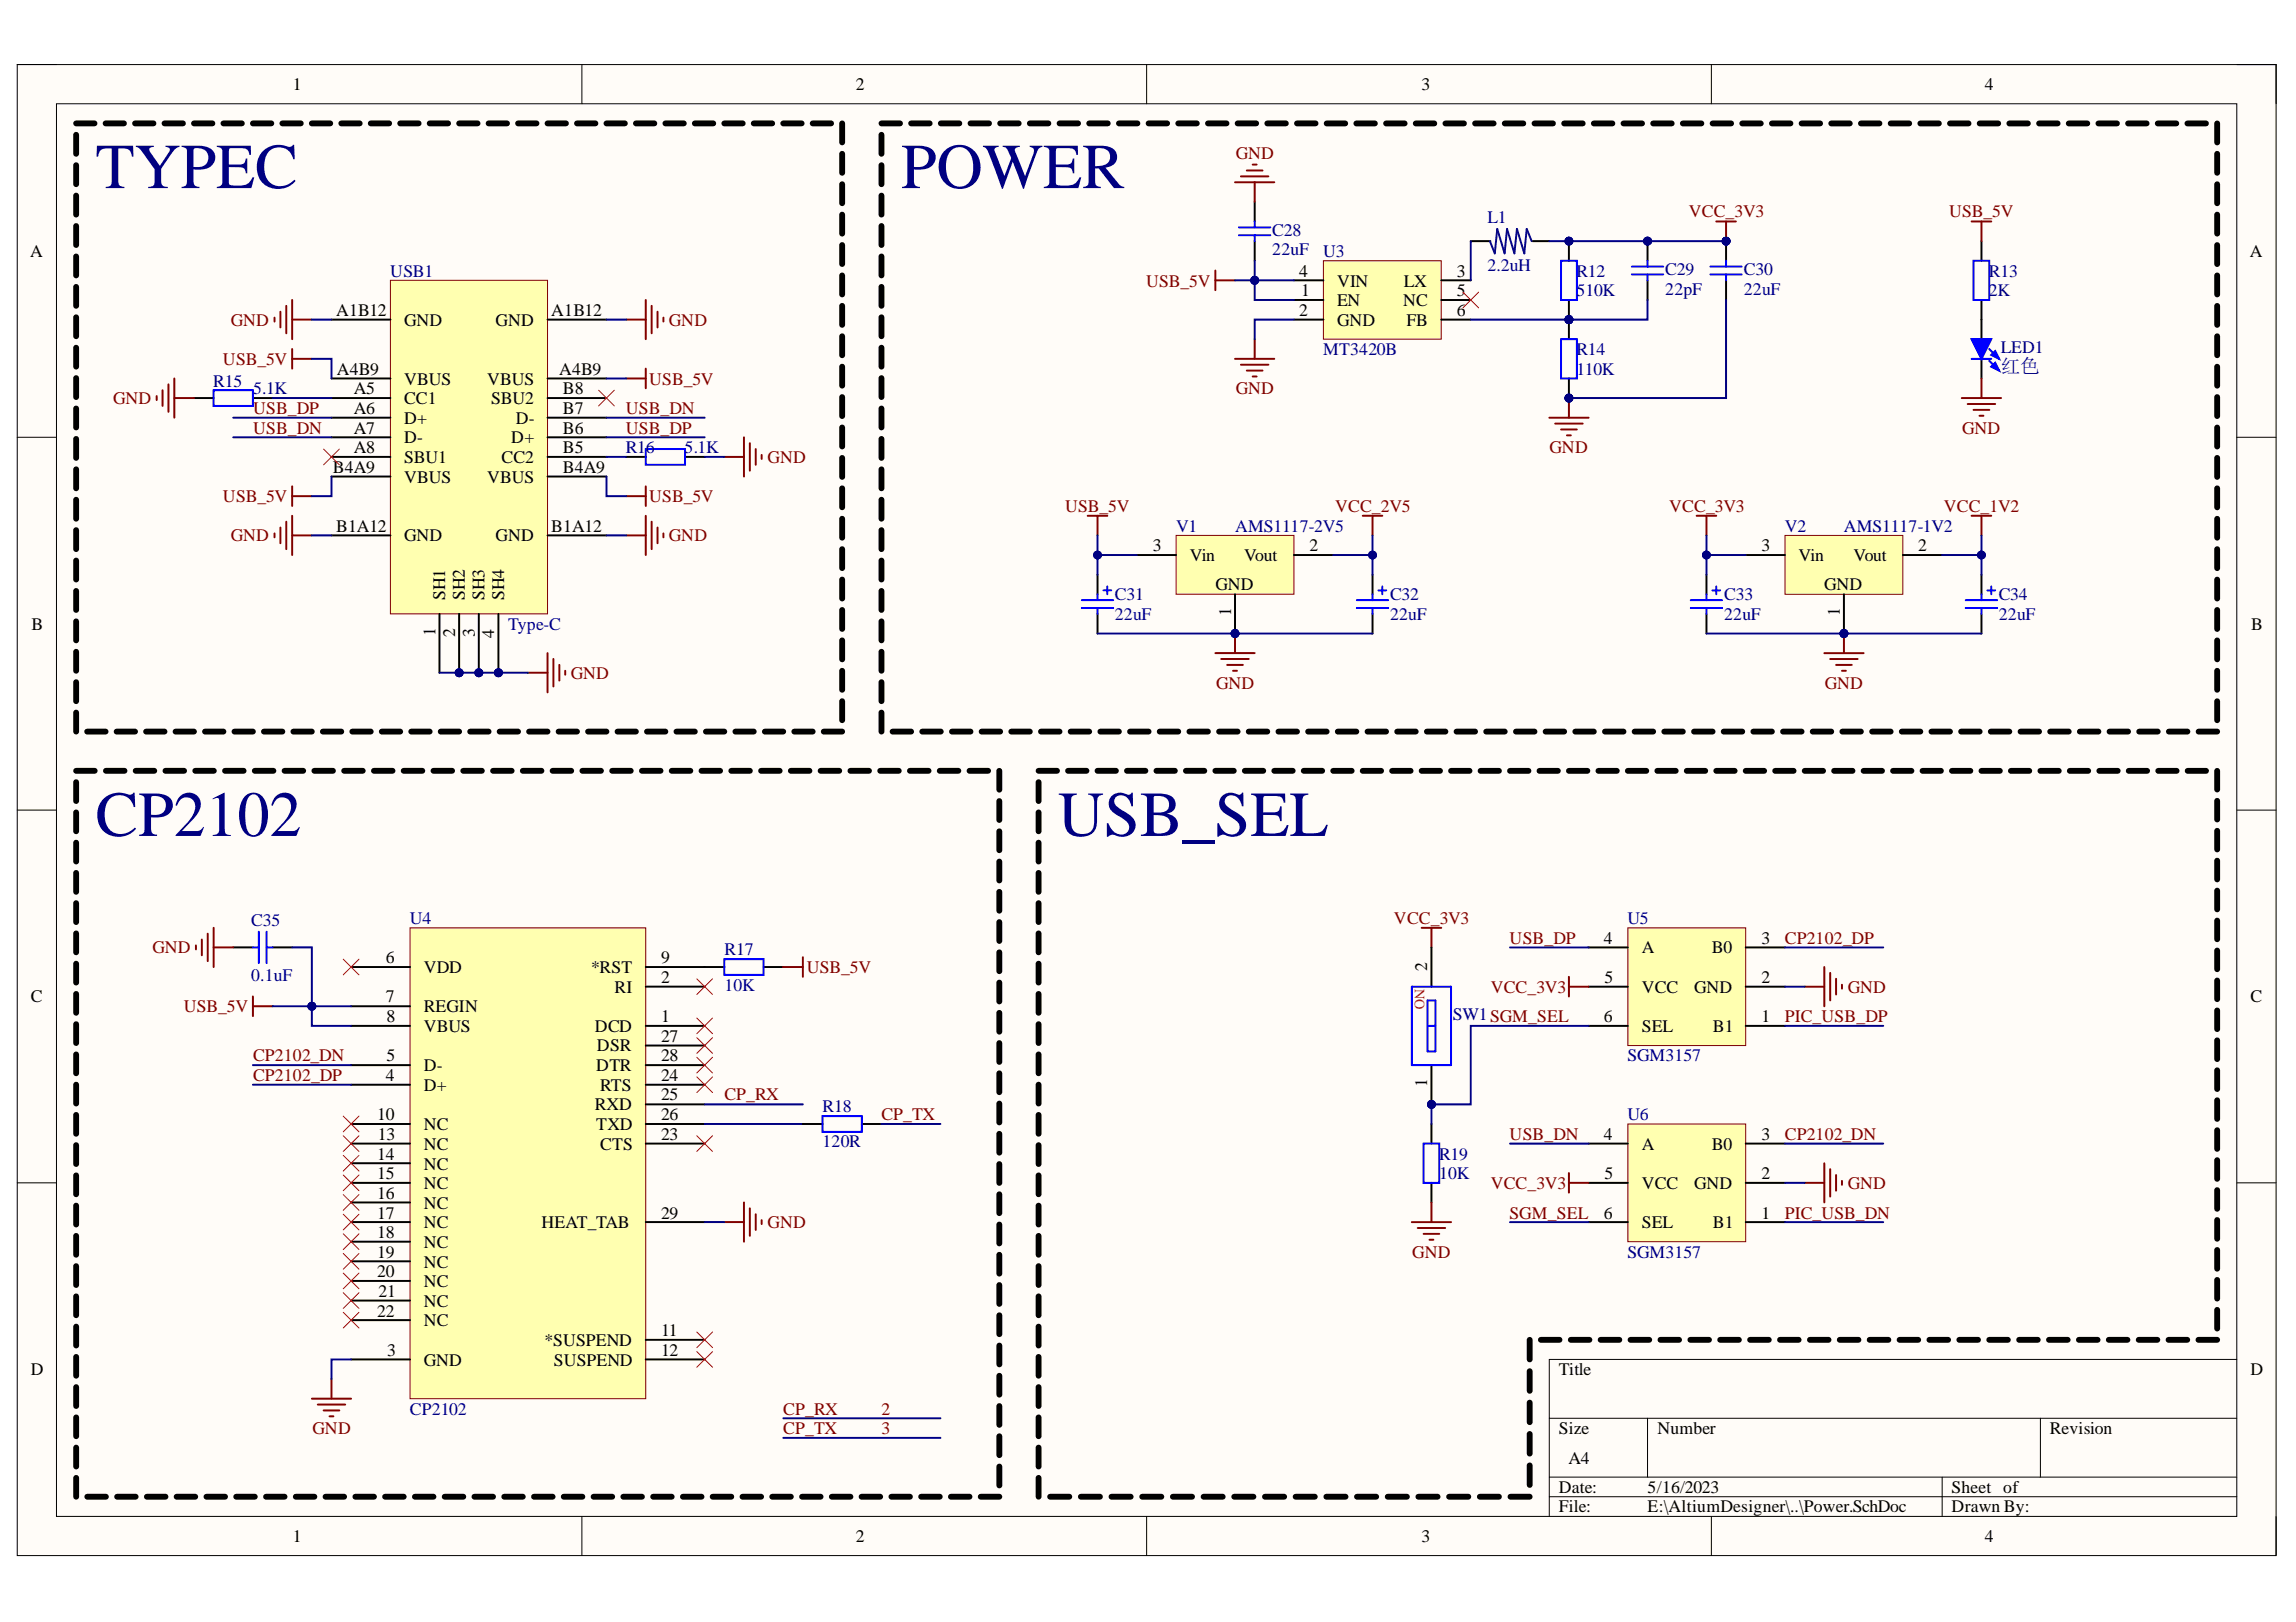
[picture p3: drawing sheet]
<svg xmlns="http://www.w3.org/2000/svg" width="297mm" height="210mm" viewBox="0 0 297 210" stroke-linecap="round" stroke-linejoin="round" font-family="sans-serif">
<defs><g id="words">
<g font-size="8.3" fill="#000080">
<text x="12.3" y="24.3">TYPEC</text>
<text x="116.6" y="24.3">POWER</text>
<text x="12.3" y="108.2">CP2102</text>
<text x="136.9" y="108.2">USB_SEL</text>
</g>
<text font-size="2.5" fill="#000080" x="258.8" y="48.3">红色</text>
<g font-size="2.3">
<text x="37.9" y="11.7">1</text>
<text x="110.7" y="11.7">2</text>
<text x="183.9" y="11.7">3</text>
<text x="256.8" y="11.7">4</text>
<text x="3.9" y="33.3">A</text>
<text x="168.1" y="35.8">4</text>
<text x="188.5" y="35.8">3</text>
<text x="291.1" y="33.3">A</text>
<text x="43.5" y="40.9">A1B12</text>
<text x="71.3" y="40.9">A1B12</text>
<text x="168.1" y="40.9">2</text>
<text x="168.3" y="38.4">1</text>
<text x="173" y="37.1">VIN</text>
<text x="173" y="39.6">EN</text>
<text x="181.5" y="39.6">NC</text>
<text x="181.6" y="37.1">LX</text>
<text x="188.5" y="38.4">5</text>
<text x="188.5" y="40.9">6</text>
<text x="52.3" y="42.2">GND</text>
<text x="64.1" y="42.2">GND</text>
<text x="173" y="42.2">GND</text>
<text x="181.9" y="42.2">FB</text>
<text x="43.6" y="48.5">A4B9</text>
<text x="45.8" y="51">A5</text>
<text x="45.8" y="53.6">A6</text>
<text x="52.3" y="49.8">VBUS</text>
<text x="52.3" y="52.3">CC1</text>
<text x="63" y="49.8">VBUS</text>
<text x="63.5" y="52.3">SBU2</text>
<text x="72.3" y="48.5">A4B9</text>
<text x="72.8" y="53.6">B7</text>
<text x="72.8" y="51">B8</text>
<text x="45.8" y="56.1">A7</text>
<text x="45.8" y="58.7">A8</text>
<text x="52.3" y="54.8">D+</text>
<text x="52.3" y="57.4">D-</text>
<text x="52.3" y="59.9">SBU1</text>
<text x="64.9" y="59.9">CC2</text>
<text x="66.1" y="57.4">D+</text>
<text x="66.7" y="54.8">D-</text>
<text x="72.8" y="58.7">B5</text>
<text x="72.8" y="56.1">B6</text>
<text x="43.1" y="61.2">B4A9</text>
<text x="52.3" y="62.5">VBUS</text>
<text x="63" y="62.5">VBUS</text>
<text x="72.8" y="61.2">B4A9</text>
<text x="43.5" y="68.8">B1A12</text>
<text x="52.3" y="70.1">GND</text>
<text x="64.1" y="70.1">GND</text>
<text x="71.3" y="68.8">B1A12</text>
<text x="149.1" y="71.3">3</text>
<text x="169.4" y="71.3">2</text>
<text x="227.9" y="71.3">3</text>
<text x="248.2" y="71.3">2</text>
<text x="57.6" y="77.7" transform="rotate(-90 57.6 77.7)">SH1</text>
<text x="60.1" y="77.7" transform="rotate(-90 60.1 77.7)">SH2</text>
<text x="62.7" y="77.7" transform="rotate(-90 62.7 77.7)">SH3</text>
<text x="65.2" y="77.7" transform="rotate(-90 65.2 77.7)">SH4</text>
<text x="153.9" y="72.6">Vin</text>
<text x="157.2" y="76.4">GND</text>
<text x="161" y="72.6">Vout</text>
<text x="232.7" y="72.6">Vin</text>
<text x="236" y="76.4">GND</text>
<text x="239.8" y="72.6">Vout</text>
<text x="4.1" y="81.5">B</text>
<text x="56.3" y="82.3" transform="rotate(-90 56.3 82.3)">1</text>
<text x="58.9" y="82.5" transform="rotate(-90 58.9 82.5)">2</text>
<text x="61.4" y="82.4" transform="rotate(-90 61.4 82.4)">3</text>
<text x="63.9" y="82.6" transform="rotate(-90 63.9 82.6)">4</text>
<text x="159.3" y="79.8" transform="rotate(-90 159.3 79.8)">1</text>
<text x="238" y="79.8" transform="rotate(-90 238 79.8)">1</text>
<text x="291.2" y="81.5">B</text>
<text x="49.9" y="124.7">6</text>
<text x="54.8" y="125.9">VDD</text>
<text x="76.5" y="125.9">*RST</text>
<text x="85.5" y="124.7">9</text>
<text x="184.7" y="125.7" transform="rotate(-90 184.7 125.7)">2</text>
<text x="207.5" y="122.1">4</text>
<text x="212.4" y="123.4">A</text>
<text x="221.4" y="123.4">B0</text>
<text x="227.9" y="122.1">3</text>
<text x="4" y="129.7">C</text>
<text x="49.9" y="129.7">7</text>
<text x="54.8" y="131">REGIN</text>
<text x="79.5" y="128.5">RI</text>
<text x="85.5" y="127.2">2</text>
<text x="207.6" y="127.2">5</text>
<text x="212.4" y="128.5">VCC</text>
<text x="219.2" y="128.5">GND</text>
<text x="227.9" y="127.2">2</text>
<text x="291.1" y="129.7">C</text>
<text x="50" y="132.3">8</text>
<text x="50" y="137.3">5</text>
<text x="54.8" y="133.5">VBUS</text>
<text x="77" y="133.5">DCD</text>
<text x="77.2" y="136.1">DSR</text>
<text x="85.5" y="132.3">1</text>
<text x="85.5" y="134.8">27</text>
<text x="85.5" y="137.3">28</text>
<text x="207.5" y="132.3">6</text>
<text x="212.4" y="133.5">SEL</text>
<text x="221.6" y="133.5">B1</text>
<text x="227.9" y="132.3">1</text>
<text x="49.9" y="139.9">4</text>
<text x="54.8" y="138.6">D-</text>
<text x="54.8" y="141.1">D+</text>
<text x="77" y="143.7">RXD</text>
<text x="77.1" y="138.6">DTR</text>
<text x="77.6" y="141.1">RTS</text>
<text x="85.5" y="139.9">24</text>
<text x="85.5" y="142.4">25</text>
<text x="184.7" y="140.7" transform="rotate(-90 184.7 140.7)">1</text>
<text x="48.8" y="144.9">10</text>
<text x="48.9" y="147.5">13</text>
<text x="54.8" y="146.2">NC</text>
<text x="54.8" y="148.8">NC</text>
<text x="77.1" y="146.2">TXD</text>
<text x="77.6" y="148.8">CTS</text>
<text x="85.5" y="144.9">26</text>
<text x="85.5" y="147.5">23</text>
<text x="207.5" y="147.5">4</text>
<text x="212.4" y="148.8">A</text>
<text x="221.4" y="148.8">B0</text>
<text x="227.9" y="147.5">3</text>
<text x="48.8" y="150.1">14</text>
<text x="48.8" y="152.6">15</text>
<text x="48.8" y="155.2">16</text>
<text x="54.8" y="151.4">NC</text>
<text x="54.8" y="153.9">NC</text>
<text x="207.6" y="152.6">5</text>
<text x="212.4" y="153.9">VCC</text>
<text x="219.2" y="153.9">GND</text>
<text x="227.9" y="152.6">2</text>
<text x="48.8" y="157.7">17</text>
<text x="48.8" y="160.2">18</text>
<text x="54.8" y="156.4">NC</text>
<text x="54.8" y="159">NC</text>
<text x="54.8" y="161.5">NC</text>
<text x="70" y="159">HEAT_TAB</text>
<text x="85.5" y="157.7">29</text>
<text x="207.5" y="157.7">6</text>
<text x="212.4" y="159">SEL</text>
<text x="221.6" y="159">B1</text>
<text x="227.9" y="157.7">1</text>
<text x="48.8" y="162.8">19</text>
<text x="48.8" y="165.3">20</text>
<text x="49" y="167.8">21</text>
<text x="54.8" y="164">NC</text>
<text x="54.8" y="166.6">NC</text>
<text x="48.8" y="170.4">22</text>
<text x="54.8" y="169.1">NC</text>
<text x="54.8" y="171.6">NC</text>
<text x="85.5" y="172.9">11</text>
<text x="4" y="178">D</text>
<text x="50.1" y="175.4">3</text>
<text x="54.8" y="176.7">GND</text>
<text x="70.5" y="174.2">*SUSPEND</text>
<text x="71.6" y="176.7">SUSPEND</text>
<text x="85.5" y="175.4">12</text>
<text x="201.7" y="178">Title</text>
<text x="291.1" y="178">D</text>
<text x="201.7" y="185.6">Size</text>
<text x="214.4" y="185.6">Number</text>
<text x="265.2" y="185.6">Revision</text>
<text x="202.9" y="189.4">A4</text>
<text x="201.7" y="193.2">Date:</text>
<text x="201.7" y="195.7">File:</text>
<text x="213.2" y="193.2">5/16/2023</text>
<text x="213.2" y="195.7">E:\AltiumDesigner\..\Power.SchDoc</text>
<text x="252.5" y="193.2">Sheet of</text>
<text x="252.5" y="195.7">Drawn By:</text>
<text x="37.9" y="199.5">1</text>
<text x="110.7" y="199.5">2</text>
<text x="183.9" y="199.5">3</text>
<text x="256.8" y="199.5">4</text>
</g>
<g font-size="2.3" fill="#800000">
<text x="159.9" y="20.5">GND</text>
<text x="218.5" y="28.1">VCC_3V3</text>
<text x="252.1" y="28.1">USB_5V</text>
<text x="148.3" y="37.1">USB_5V</text>
<text x="28.8" y="47.2">USB_5V</text>
<text x="29.9" y="42.2">GND</text>
<text x="86.5" y="42.2">GND</text>
<text x="14.6" y="52.3">GND</text>
<text x="32.7" y="53.6">USB_DP</text>
<text x="80.9" y="53.6">USB_DN</text>
<text x="84" y="49.8">USB_5V</text>
<text x="159.9" y="51">GND</text>
<text x="32.7" y="56.1">USB_DN</text>
<text x="80.9" y="56.1">USB_DP</text>
<text x="99.3" y="59.9">GND</text>
<text x="200.5" y="58.7">GND</text>
<text x="253.8" y="56.1">GND</text>
<text x="28.8" y="65">USB_5V</text>
<text x="84" y="65">USB_5V</text>
<text x="29.9" y="70.1">GND</text>
<text x="86.5" y="70.1">GND</text>
<text x="137.8" y="66.3">USB_5V</text>
<text x="172.7" y="66.3">VCC_2V5</text>
<text x="215.9" y="66.3">VCC_3V3</text>
<text x="251.5" y="66.3">VCC_1V2</text>
<text x="73.8" y="87.8">GND</text>
<text x="157.3" y="89.2">GND</text>
<text x="236.1" y="89.2">GND</text>
<text x="180.3" y="119.6">VCC_3V3</text>
<text x="19.7" y="123.4">GND</text>
<text x="104.4" y="125.9">USB_5V</text>
<text x="195.3" y="122.1">USB_DP</text>
<text x="230.9" y="122.1">CP2102_DP</text>
<text x="23.8" y="131">USB_5V</text>
<text x="192.9" y="128.5">VCC_3V3</text>
<text x="239" y="128.5">GND</text>
<text x="32.7" y="137.3">CP2102_DN</text>
<text x="230.9" y="132.3">PIC_USB_DP</text>
<text x="32.7" y="139.9">CP2102_DP</text>
<text x="93.7" y="142.4">CP_RX</text>
<text x="114" y="144.9">CP_TX</text>
<text x="195.3" y="147.5">USB_DN</text>
<text x="230.9" y="147.5">CP2102_DN</text>
<text x="192.9" y="153.9">VCC_3V3</text>
<text x="239" y="153.9">GND</text>
<text x="99.3" y="159">GND</text>
<text x="195.3" y="157.7">SGM_SEL</text>
<text x="230.9" y="157.7">PIC_USB_DN</text>
<text x="182.7" y="162.8">GND</text>
<text x="40.4" y="185.6">GND</text>
<text x="101.3" y="183.1">CP_RX</text>
<text x="101.3" y="185.6">CP_TX</text>
<text x="114" y="183.1">2</text>
<text x="114" y="185.6">3</text>
</g>
<g font-size="2.3" fill="#000080">
<text x="192.4" y="28.9">L1</text>
<text x="50.5" y="35.8">USB1</text>
<text x="164.6" y="30.5">C28</text>
<text x="164.6" y="33">22uF</text>
<text x="171.2" y="33.3">U3</text>
<text x="192.4" y="35.1">2.2uH</text>
<text x="203.9" y="35.8">R12</text>
<text x="215.4" y="35.6">C29</text>
<text x="225.6" y="35.6">C30</text>
<text x="257.3" y="35.8">R13</text>
<text x="203.9" y="38.4">510K</text>
<text x="215.4" y="38.1">22pF</text>
<text x="225.6" y="38.1">22uF</text>
<text x="257.3" y="38.4">2K</text>
<text x="171.2" y="46">MT3420B</text>
<text x="203.9" y="46">R14</text>
<text x="258.8" y="45.7">LED1</text>
<text x="27.6" y="50">R15</text>
<text x="32.7" y="51">5.1K</text>
<text x="203.9" y="48.5">110K</text>
<text x="80.9" y="58.7">R1</text>
<text x="83.6" y="58.7">6</text>
<text x="88.6" y="58.7">5.1K</text>
<text x="152.2" y="68.8">V1</text>
<text x="159.8" y="68.8">AMS1117-2V5</text>
<text x="230.9" y="68.8">V2</text>
<text x="238.5" y="68.8">AMS1117-1V2</text>
<text x="144.2" y="77.7">C31</text>
<text x="179.8" y="77.7">C32</text>
<text x="223.1" y="77.7">C33</text>
<text x="258.6" y="77.7">C34</text>
<text x="65.7" y="81.5">Type-C</text>
<text x="144.2" y="80.2">22uF</text>
<text x="179.8" y="80.2">22uF</text>
<text x="223.1" y="80.2">22uF</text>
<text x="258.6" y="80.2">22uF</text>
<text x="32.5" y="119.8">C35</text>
<text x="53" y="119.6">U4</text>
<text x="210.5" y="119.6">U5</text>
<text x="93.7" y="123.6">R17</text>
<text x="32.5" y="126.9">0.1uF</text>
<text x="93.7" y="128.2">10K</text>
<text x="187.9" y="132">SW1SGM_SEL</text>
<text x="210.5" y="137.3">SGM3157</text>
<text x="106.4" y="143.9">R18</text>
<text x="106.4" y="148.5">120R</text>
<text x="210.5" y="144.9">U6</text>
<text x="186.2" y="150.1">R19</text>
<text x="186.2" y="152.6">10K</text>
<text x="210.5" y="162.8">SGM3157</text>
<text x="53" y="183.1">CP2102</text>
</g>
<text font-size="1.9" fill="#ee0e22" x="183" y="128" transform="rotate(90 183 128)">NO</text>
</g></defs>
<path d="M2.2 8.4h292.3v192.9h-292.3z" fill-rule="evenodd" fill="#fffcf8"/>
<path d="M2.2 8.4h292.3v192.9h-292.3z" fill="none" stroke="#000" stroke-width=".13"/>
<path d="M7.3 13.4h282.1v182.8h-282.1z" fill-rule="evenodd" fill="#fffcf8"/>
<g fill="none" stroke="#000" stroke-width=".13">
<path d="M2.2 8.4h5.1M7.3 13.4h282.1v182.8h-282.1zM75.3 8.4v5M148.3 8.4v5M221.4 8.4v5M289.4 8.4h5.1v5M2.2 56.6h5.1M289.4 56.6h5.1M2.2 104.8h5.1M289.4 104.8h5.1M2.2 153.1h5.1M289.4 153.1h5.1"/>
<path d="M289.4 175.9h-89v20.3M75.3 196.2v5.1M148.3 196.2v5.1M200.4 183.5h89M200.4 191.2h89M200.4 193.7h89M213.1 183.5v7.7M221.4 196.2v5.1M251.3 191.2v5M264 183.5v7.7M294.5 196.2v5.1"/>
</g>
<circle cx="64.5" cy="87.1" r=".51" fill="#000080"/>
<circle cx="64.5" cy="87.1" r=".51" fill="none" stroke="#000080" stroke-width=".13"/>
<circle cx="59.4" cy="87.1" r=".51" fill="#000080"/>
<circle cx="59.4" cy="87.1" r=".51" fill="none" stroke="#000080" stroke-width=".13"/>
<circle cx="61.9" cy="87.1" r=".51" fill="#000080"/>
<circle cx="61.9" cy="87.1" r=".51" fill="none" stroke="#000080" stroke-width=".13"/>
<path d="M50.5 36.3h20.3v43.1h-20.3z" fill-rule="evenodd" fill="#ffffb0"/>
<path d="M50.5 36.3h20.3v43.1h-20.3z" fill="none" stroke="#800000" stroke-width=".13"/>
<g fill="none" stroke="#000" stroke-width=".25">
<path d="M42.9 41.4h7.6M42.9 49h7.6M42.9 51.5h7.6M42.9 54.1h7.6M42.9 56.6h7.6M42.9 59.1h7.6M70.8 41.4h7.7M70.8 49h7.7M70.8 51.5h7.7M70.8 54.1h7.7M70.8 56.6h7.7M70.8 59.1h7.7"/>
<path d="M42.9 61.7h7.6M42.9 69.3h7.6M64.5 79.4v7.7M70.8 61.7h7.7M70.8 69.3h7.7"/>
</g>
<circle cx="64.5" cy="87.1" r=".51" fill="#000080"/>
<circle cx="64.5" cy="87.1" r=".51" fill="none" stroke="#000080" stroke-width=".13"/>
<path d="M56.9 79.4v7.7M59.4 79.4v7.7" fill="none" stroke="#000" stroke-width=".25"/>
<circle cx="59.4" cy="87.1" r=".51" fill="#000080"/>
<circle cx="59.4" cy="87.1" r=".51" fill="none" stroke="#000080" stroke-width=".13"/>
<path d="M61.9 79.4v7.7" fill="none" stroke="#000" stroke-width=".25"/>
<circle cx="61.9" cy="87.1" r=".51" fill="#000080"/>
<circle cx="61.9" cy="87.1" r=".51" fill="none" stroke="#000080" stroke-width=".13"/>
<circle cx="159.8" cy="82" r=".51" fill="#000080"/>
<circle cx="159.8" cy="82" r=".51" fill="none" stroke="#000080" stroke-width=".13"/>
<path d="M152.2 69.3h15.2v7.6h-15.2z" fill-rule="evenodd" fill="#ffffb0"/>
<path d="M152.2 69.3h15.2v7.6h-15.2z" fill="none" stroke="#800000" stroke-width=".13"/>
<path d="M147.1 71.8h5.1M159.8 76.9v5.1" fill="none" stroke="#000" stroke-width=".25"/>
<circle cx="159.8" cy="82" r=".51" fill="#000080"/>
<circle cx="159.8" cy="82" r=".51" fill="none" stroke="#000080" stroke-width=".13"/>
<path d="M167.4 71.8h5.1" fill="none" stroke="#000" stroke-width=".25"/>
<circle cx="238.6" cy="82" r=".51" fill="#000080"/>
<circle cx="238.6" cy="82" r=".51" fill="none" stroke="#000080" stroke-width=".13"/>
<path d="M230.9 69.3h15.3v7.6h-15.3z" fill-rule="evenodd" fill="#ffffb0"/>
<path d="M230.9 69.3h15.3v7.6h-15.3z" fill="none" stroke="#800000" stroke-width=".13"/>
<path d="M225.8 71.8h5.1M238.6 76.9v5.1" fill="none" stroke="#000" stroke-width=".25"/>
<circle cx="238.6" cy="82" r=".51" fill="#000080"/>
<circle cx="238.6" cy="82" r=".51" fill="none" stroke="#000080" stroke-width=".13"/>
<path d="M246.2 71.8h5.1" fill="none" stroke="#000" stroke-width=".25"/>
<path d="M171.2 33.7h15.3v10.2h-15.3z" fill-rule="evenodd" fill="#ffffb0"/>
<path d="M171.2 33.7h15.3v10.2h-15.3z" fill="none" stroke="#800000" stroke-width=".13"/>
<path d="M167.4 36.3h3.8M167.4 38.8h3.8M186.5 36.3h3.8M186.5 38.8h3.8M190.3 31.2h2.5M198.3 31.2h2.1M167.4 41.4h3.8M186.5 41.4h3.8M142 74.4v2.5M142 79.4v2.6M220.8 74.4v2.5M220.8 79.4v2.6" fill="none" stroke="#000" stroke-width=".25"/>
<path d="M192.7 31.2l.7 1.6 .3-3.2 1 3.2 .3-3.2 .9 3.2 .3-3.2 1 3.2 .3-3.2 .7 1.6" fill="none" stroke="#11037f" stroke-width=".25"/>
<path d="M140 77.7h4M140 78.7h4M142 76.9v.8M142 78.7v.7M142.7 76.4h1.1M143.3 75.9v1M218.7 77.7h4.1M218.7 78.7h4.1M220.8 76.9v.8M220.8 78.7v.7M221.5 76.4h1M222 75.9v1" fill="none" stroke="#00f" stroke-width=".25"/>
<path d="M210.6 120.1h15.2v15.2h-15.2z" fill-rule="evenodd" fill="#ffffb0"/>
<path d="M210.6 120.1h15.2v15.2h-15.2z" fill="none" stroke="#800000" stroke-width=".13"/>
<path d="M205.5 132.8h5.1M205.5 127.7h5.1M205.5 122.6h5.1M225.8 132.8h5.1M225.8 127.7h5.1M225.8 122.6h5.1" fill="none" stroke="#000" stroke-width=".25"/>
<path d="M210.6 145.5h15.2v15.2h-15.2z" fill-rule="evenodd" fill="#ffffb0"/>
<path d="M210.6 145.5h15.2v15.2h-15.2z" fill="none" stroke="#800000" stroke-width=".13"/>
<path d="M162.3 26.1v2.6M162.3 31.2v2.5M205.5 158.2h5.1M205.5 153.1h5.1M205.5 148h5.1M225.8 158.2h5.1M225.8 153.1h5.1M225.8 148h5.1" fill="none" stroke="#000" stroke-width=".25"/>
<path d="M160.3 29.4h4M160.3 30.4h4M162.3 28.7v.7M162.3 30.4v.8" fill="none" stroke="#00f" stroke-width=".25"/>
<path d="M157.2 35v2.6M157.2 36.3h2.6M159.8 23.6h5.1M160.5 22.8h3.6M161.3 22.1h2M162.1 21.3h.5M162.3 23.6v2.5M159.8 46.4h5.1M160.5 47.2h3.6M161.3 48h2M162.1 48.7h.5M162.3 43.9v2.5" fill="none" stroke="#800000" stroke-width=".25"/>
<circle cx="203" cy="31.2" r=".51" fill="#000080"/>
<circle cx="203" cy="31.2" r=".51" fill="none" stroke="#000080" stroke-width=".13"/>
<circle cx="203" cy="41.4" r=".51" fill="#000080"/>
<circle cx="203" cy="41.4" r=".51" fill="none" stroke="#000080" stroke-width=".13"/>
<path d="M203 31.2v2.5" fill="none" stroke="#000" stroke-width=".25"/>
<circle cx="203" cy="31.2" r=".51" fill="#000080"/>
<circle cx="203" cy="31.2" r=".51" fill="none" stroke="#000080" stroke-width=".13"/>
<path d="M203 38.8v2.6" fill="none" stroke="#000" stroke-width=".25"/>
<circle cx="203" cy="41.4" r=".51" fill="#000080"/>
<circle cx="203" cy="41.4" r=".51" fill="none" stroke="#000080" stroke-width=".13"/>
<path d="M202 33.7h2v5.1h-2z" fill="none" stroke="#00f" stroke-width=".25"/>
<circle cx="203" cy="41.4" r=".51" fill="#000080"/>
<circle cx="203" cy="41.4" r=".51" fill="none" stroke="#000080" stroke-width=".13"/>
<circle cx="203" cy="51.5" r=".51" fill="#000080"/>
<circle cx="203" cy="51.5" r=".51" fill="none" stroke="#000080" stroke-width=".13"/>
<path d="M203 41.4v2.5" fill="none" stroke="#000" stroke-width=".25"/>
<circle cx="203" cy="41.4" r=".51" fill="#000080"/>
<circle cx="203" cy="41.4" r=".51" fill="none" stroke="#000080" stroke-width=".13"/>
<path d="M203 49v2.5" fill="none" stroke="#000" stroke-width=".25"/>
<circle cx="203" cy="51.5" r=".51" fill="#000080"/>
<circle cx="203" cy="51.5" r=".51" fill="none" stroke="#000080" stroke-width=".13"/>
<path d="M202 43.9h2v5.1h-2z" fill="none" stroke="#00f" stroke-width=".25"/>
<circle cx="213.1" cy="31.2" r=".51" fill="#000080"/>
<circle cx="213.1" cy="31.2" r=".51" fill="none" stroke="#000080" stroke-width=".13"/>
<path d="M213.1 31.2v2.5M213.1 36.3v2.5" fill="none" stroke="#000" stroke-width=".25"/>
<circle cx="213.1" cy="31.2" r=".51" fill="#000080"/>
<circle cx="213.1" cy="31.2" r=".51" fill="none" stroke="#000080" stroke-width=".13"/>
<path d="M211.1 34.5h4.1M211.1 35.5h4.1M213.1 33.7v.8M213.1 35.5v.8" fill="none" stroke="#00f" stroke-width=".25"/>
<circle cx="223.3" cy="31.2" r=".51" fill="#000080"/>
<circle cx="223.3" cy="31.2" r=".51" fill="none" stroke="#000080" stroke-width=".13"/>
<path d="M223.3 31.2v2.5M223.3 36.3v2.5" fill="none" stroke="#000" stroke-width=".25"/>
<circle cx="223.3" cy="31.2" r=".51" fill="#000080"/>
<circle cx="223.3" cy="31.2" r=".51" fill="none" stroke="#000080" stroke-width=".13"/>
<path d="M221.3 34.5h4M221.3 35.5h4M223.3 33.7v.8M223.3 35.5v.8" fill="none" stroke="#00f" stroke-width=".25"/>
<path d="M200.4 54.1h5.1M201.2 54.8h3.6M202 55.6h2M202.7 56.3h.5M203 51.5v2.6" fill="none" stroke="#800000" stroke-width=".25"/>
<circle cx="203" cy="51.5" r=".51" fill="#000080"/>
<circle cx="203" cy="51.5" r=".51" fill="none" stroke="#000080" stroke-width=".13"/>
<path d="M222 28.7h2.6M223.3 28.7v2.5" fill="none" stroke="#800000" stroke-width=".25"/>
<circle cx="223.3" cy="31.2" r=".51" fill="#000080"/>
<circle cx="223.3" cy="31.2" r=".51" fill="none" stroke="#000080" stroke-width=".13"/>
<path d="M177.6 74.4v2.5M177.6 79.4v2.6M256.3 74.4v2.5M256.3 79.4v2.6" fill="none" stroke="#000" stroke-width=".25"/>
<path d="M175.5 77.7h4.1M175.5 78.7h4.1M177.6 76.9v.8M177.6 78.7v.7M178.3 76.4h1M178.8 75.9v1M254.3 77.7h4.1M254.3 78.7h4.1M256.3 76.9v.8M256.3 78.7v.7M257.1 76.4h1M257.6 75.9v1" fill="none" stroke="#00f" stroke-width=".25"/>
<path d="M157.2 84.5h5.1M158 85.3h3.6M158.8 86h2M159.5 86.8h.5M159.8 82v2.5" fill="none" stroke="#800000" stroke-width=".25"/>
<circle cx="159.8" cy="82" r=".51" fill="#000080"/>
<circle cx="159.8" cy="82" r=".51" fill="none" stroke="#000080" stroke-width=".13"/>
<path d="M140.7 66.7h2.6M142 66.7v2.6M176.3 66.7h2.5M177.6 66.7v2.6M236 84.5h5.1M236.8 85.3h3.5M237.5 86h2.1M238.3 86.8h.5M238.6 82v2.5" fill="none" stroke="#800000" stroke-width=".25"/>
<circle cx="238.6" cy="82" r=".51" fill="#000080"/>
<circle cx="238.6" cy="82" r=".51" fill="none" stroke="#000080" stroke-width=".13"/>
<g fill="none" stroke="#800000" stroke-width=".25">
<path d="M37 39.6v3.5M37.8 38.8v5.1M83.5 38.8v5.1M84.3 39.6v3.5M20.3 51.3v.5M21 50.5v2M21.8 49.7v3.6M22.6 49v5.1M22.6 51.5h2.5M35.5 41.1v.5M36.3 40.3v2.1M37.8 45.2v2.5"/>
<path d="M37.8 41.4h2.5M37.8 46.4h2.5M81 41.4h2.5M81 49h2.5M83.5 47.7v2.5M85.1 40.3v2.1M85.8 41.1v.5M93.7 59.1h2.5M96.2 56.6v5.1M97 57.4v3.5M97.8 58.1v2M98.5 58.9v.5"/>
<path d="M35.5 69v.5M36.3 68.3v2M37 67.5v3.6M37.8 66.7v5.1M37.8 69.3h2.5M81 69.3h2.5M81 64.2h2.5M83.5 62.9v2.6M83.5 66.7v5.1M84.3 67.5v3.6M85.1 68.3v2M85.8 69v.5"/>
<path d="M219.5 66.7h2.5M220.8 66.7v2.6M255.1 66.7h2.5M256.3 66.7v2.6M68.3 87.1h2.5M70.8 84.5v5.1M71.6 85.3v3.5M72.4 86v2.1M73.1 86.8v.5M183.9 120.1h2.6M185.2 120.1v2.5M203 127.7h2.5"/>
<path d="M203 126.4v2.6M233.5 127.7h2.5M236 125.1v5.1M236.8 125.9v3.6M237.5 126.7v2M238.3 127.4v.5M182.7 158.2h5M183.4 158.9h3.6M184.2 159.7h2M185.2 155.6v2.6M203 153.1h2.5M203 151.8v2.5"/>
<path d="M233.5 153.1h2.5M236 150.5v5.1M236.8 151.3v3.5M237.5 152.1v2M238.3 152.8v.5M184.9 160.4h.5"/>
</g>
<path d="M189.3 37.8l2 2M191.3 37.8l-2 2M41.9 58.1l2 2M43.9 58.1l-2 2M77.4 50.5l2.1 2M79.5 50.5l-2.1 2" fill="none" stroke="#f00" stroke-width=".13"/>
<path d="M25.1 51.5h2.5M32.7 51.5h2.6M81 59.1h2.5M88.6 59.1h2.6M185.2 145.5v2.5M185.2 153.1v2.5" fill="none" stroke="#000" stroke-width=".25"/>
<path d="M27.6 50.5h5.1v2h-5.1zM83.5 58.1h5.1v2h-5.1zM184.2 148h2v5.1h-2z" fill="none" stroke="#00f" stroke-width=".25"/>
<circle cx="185.2" cy="142.9" r=".51" fill="#000080"/>
<circle cx="185.2" cy="142.9" r=".51" fill="none" stroke="#000080" stroke-width=".13"/>
<path d="M185.2 137.8v5.1" fill="none" stroke="#000" stroke-width=".25"/>
<circle cx="185.2" cy="142.9" r=".51" fill="#000080"/>
<circle cx="185.2" cy="142.9" r=".51" fill="none" stroke="#000080" stroke-width=".13"/>
<path d="M185.2 122.6v5.1" fill="none" stroke="#000" stroke-width=".25"/>
<path d="M182.7 127.7h5v10.1h-5zM184.7 129.5h1v6.6h-1zM184.7 132.8h1" fill="none" stroke="#00f" stroke-width=".25"/>
<path d="M53 120.1h30.5v60.9h-30.5z" fill-rule="evenodd" fill="#ffffb0"/>
<path d="M53 120.1h30.5v60.9h-30.5z" fill="none" stroke="#800000" stroke-width=".13"/>
<g fill="none" stroke="#000" stroke-width=".25">
<path d="M256.3 31.2v2.5M256.3 38.8v5.1M256.3 46.4v2.6M30.2 122.6h2.5M35.3 122.6h2.5M45.4 125.1h7.6M45.4 130.2h7.6M45.4 132.8h7.6M45.4 137.8h7.6M83.5 125.1h10.2M83.5 132.8h7.7M83.5 137.8h7.7"/>
<path d="M83.5 127.7h7.7M83.5 135.3h7.7M98.8 125.1h2.5M45.4 140.4h7.6M45.4 145.5h7.6M45.4 148h7.6M45.4 150.5h7.6M45.4 153.1h7.6M45.4 155.6h7.6M45.4 158.1h7.6M83.5 140.4h7.7M83.5 145.5h7.7"/>
<path d="M83.5 148h7.7M83.5 158.1h7.7M83.5 142.9h7.7M45.4 160.7h7.6M45.4 163.2h7.6M45.4 165.8h7.6M45.4 168.3h7.6M45.4 170.8h7.6M45.4 175.9h7.6M83.5 175.9h7.7M83.5 173.4h7.7"/>
</g>
<g fill="none" stroke="#f00" stroke-width=".13">
<path d="M44.4 124.1l2 2.1M46.4 124.1l-2 2.1M90.1 126.7l2.1 2M90.1 131.7l2.1 2.1M90.1 134.3l2.1 2M90.1 136.8l2.1 2.1M90.1 139.4l2.1 2M92.2 126.7l-2.1 2M92.2 131.7l-2.1 2.1M92.2 134.3l-2.1 2M92.2 136.8l-2.1 2.1M92.2 139.4l-2.1 2"/>
<path d="M44.4 144.4l2 2.1M44.4 147l2 2M44.4 149.5l2 2M44.4 152.1l2 2M44.4 154.6l2 2M44.4 159.7l2 2M44.4 157.1l2 2.1M46.4 144.4l-2 2.1M46.4 147l-2 2M46.4 149.5l-2 2M46.4 152.1l-2 2M46.4 154.6l-2 2"/>
<path d="M46.4 159.7l-2 2M46.4 157.1l-2 2.1M90.1 147l2.1 2M92.2 147l-2.1 2M44.4 162.2l2 2M44.4 164.8l2 2M44.4 167.3l2 2M44.4 169.8l2 2.1M46.4 162.2l-2 2M46.4 164.8l-2 2M46.4 167.3l-2 2M46.4 169.8l-2 2.1"/>
<path d="M90.1 174.9l2.1 2M90.1 172.4l2.1 2M92.2 174.9l-2.1 2M92.2 172.4l-2.1 2"/>
</g>
<path d="M255.3 33.7h2.1v5.1h-2.1zM32.7 122.6h.8M33.5 120.6v4M34.5 120.6v4M34.5 122.6h.8M93.7 124.1h5.1v2.1h-5.1z" fill="none" stroke="#00f" stroke-width=".25"/>
<g fill="none" stroke="#800000" stroke-width=".25">
<path d="M25.3 122.3v.6M26.1 121.6v2M26.9 120.8v3.6M27.6 120.1v5M27.6 122.6h2.6M32.7 129v2.5M32.7 130.2h2.6M101.3 125.1h2.6M103.9 123.9v2.5M93.7 158.1h2.5M96.2 155.6v5.1M97 156.4v3.5"/>
<path d="M97.8 157.1v2.1M98.5 157.9v.5M42.9 178.5v2.5M40.3 181h5.1M41.1 181.8h3.6M41.9 182.5h2M42.6 183.3h.5"/>
</g>
<path d="M255.1 43.9h2.5l-1.3 2.5z" fill="#00f"/>
<path d="M255.1 43.9h2.5l-1.3 2.5zM257.4 45.2l1.2 1.2M257.4 46.7l1.2 1.3" fill="none" stroke="#00f" stroke-width=".25"/>
<path d="M257.6 45.9l.5-.5 .5 1z" fill="#00f"/>
<path d="M257.6 45.9l.5-.5 .5 1z" fill="none" stroke="#00f" stroke-width=".25"/>
<path d="M257.6 47.5l.5-.6 .5 1.1z" fill="#00f"/>
<path d="M255.1 46.4h2.5M257.6 47.5l.5-.6 .5 1.1z" fill="none" stroke="#00f" stroke-width=".25"/>
<path d="M255.1 28.7h2.5M256.3 28.7v2.5M253.8 51.5h5.1M254.6 52.3h3.5M255.3 53h2.1M256.1 53.8h.5M256.3 49v2.5" fill="none" stroke="#800000" stroke-width=".25"/>
<g fill="none" stroke="#000" stroke-width=".76">
<path d="M9.8 17.4v2.5M9.8 16h2.4M13.7 16h2.3M17.5 16h2.4M21.3 16h2.4M25.1 16h2.4M28.9 16h2.4M32.7 16h2.4M36.5 16h2.4M40.3 16h2.4M44.2 16h2.3M48 16h2.3"/>
<path d="M51.8 16h2.4M55.6 16h2.4M59.4 16h2.4M63.2 16h2.4M67 16h2.4M70.8 16h2.4M74.6 16h2.4M78.5 16h2.3M82.3 16h2.4M86.1 16h2.4M89.9 16h2.4M93.7 16h2.4"/>
<path d="M97.5 16h2.4M101.3 16h2.4M105.1 16h2.4M109 16v2.4M109 19.9v2.5M114 16h2.4M114 17.4v2.5M117.9 16h2.4M121.7 16h2.4M125.6 16h2.4M129.4 16h2.4M133.2 16h2.4"/>
<path d="M137.1 16h2.4M140.9 16h2.4M144.8 16h2.4M148.6 16h2.4M152.4 16h2.4M156.3 16h2.4M160.1 16h2.4M164 16h2.4M167.8 16h2.4M171.6 16h2.4M175.5 16h2.4M179.3 16h2.4"/>
<path d="M183.2 16h2.4M187 16h2.4M190.8 16h2.4M194.7 16h2.4M198.5 16h2.4M202.4 16h2.4M206.2 16h2.4M210 16h2.4M213.9 16h2.4M217.7 16h2.4M221.6 16h2.4M225.4 16h2.4"/>
<path d="M229.2 16h2.4M233.1 16h2.4M236.9 16h2.4M240.8 16h2.4M244.6 16h2.4M248.4 16h2.4M252.3 16h2.4M256.1 16h2.4M260 16h2.4M263.8 16h2.4M267.6 16h2.4M271.5 16h2.4"/>
<path d="M275.3 16h2.4M279.2 16h2.4M283 16h2.4M286.8 16v2.4M286.8 19.9v2.5M9.8 21.4v2.4M9.8 25.3v2.5M9.8 29.2v2.5M9.8 33.2v2.4M9.8 37.1v2.5M109 23.8v2.5M109 27.8v2.4"/>
<path d="M109 31.7v2.5M109 35.6v2.5M109 39.6v2.4M114 21.4v2.4M114 25.3v2.5M114 29.2v2.5M114 33.2v2.4M114 37.1v2.5M286.8 23.8v2.5M286.8 27.8v2.4M286.8 31.7v2.5M286.8 35.6v2.5"/>
<path d="M286.8 39.6v2.4M9.8 41.1v2.4M9.8 45v2.4M9.8 48.9v2.5M9.8 52.9v2.4M9.8 56.8v2.5M109 43.5v2.5M109 47.4v2.5M109 51.4v2.4M109 55.3v2.5M109 59.3v2.4M114 41.1v2.4"/>
<path d="M114 45v2.4M114 48.9v2.5M114 52.9v2.4M114 56.8v2.5M286.8 43.5v2.5M286.8 47.5v2.4M286.8 51.4v2.4M286.8 55.3v2.5M286.8 59.3v2.4M9.8 60.7v2.5M9.8 64.7v2.4M9.8 68.6v2.5"/>
<path d="M9.8 72.5v2.5M9.8 76.5v2.4M109 63.2v2.5M109 67.1v2.5M109 71.1v2.4M109 75v2.5M109 78.9v2.5M114 60.7v2.5M114 64.7v2.4M114 68.6v2.5M114 72.5v2.5M114 76.5v2.4"/>
<path d="M286.8 63.2v2.5M286.8 67.1v2.5M286.8 71.1v2.4M286.8 75v2.5M286.8 78.9v2.5M9.8 80.4v2.5M9.8 84.3v2.5M9.8 88.3v2.4M9.8 92.2v2.5M9.8 99.8h2.5M11.3 94.7h2.4M13.7 99.8h2.4"/>
<path d="M15.1 94.7h2.4M17.6 99.8h2.4M18.9 94.7h2.4M21.4 99.8h2.4M22.7 94.7h2.4M25.3 99.8h2.4M26.5 94.7h2.4M29.1 99.8h2.4M30.3 94.7h2.4M33 99.8h2.4M34.1 94.7h2.4M36.8 99.8h2.4"/>
<path d="M38 94.7h2.3M40.7 99.8h2.4M41.8 94.7h2.4M44.5 99.8h2.4M45.6 94.7h2.4M48.4 99.8h2.4M49.4 94.7h2.4M52.2 99.8h2.4M53.2 94.7h2.4M56.1 99.8h2.4M57 94.7h2.4M59.9 99.8h2.4"/>
<path d="M60.8 94.7h2.4M63.8 99.8h2.4M64.6 94.7h2.4M67.6 99.8h2.4M68.5 94.7h2.3M71.5 99.8h2.4M72.3 94.7h2.3M75.3 99.8h2.5M76.1 94.7h2.4M79.2 99.8h2.4M79.9 94.7h2.4M83 99.8h2.5"/>
<path d="M83.7 94.7h2.4M86.9 99.8h2.4M87.5 94.7h2.4M90.8 99.8h2.4M91.3 94.7h2.4M94.6 99.8h2.4M95.1 94.7h2.4M98.5 99.8h2.4M98.9 94.7h2.4M102.3 99.8h2.4M102.8 94.7h2.3M106.2 99.8h2.4"/>
<path d="M106.6 94.7h2.4M109 82.9v2.4M109 86.8v2.5M109 90.7v2.5M110 99.8h2.4M113.9 99.8h2.4M114 80.4v2.5M114 84.3v2.5M114 88.3v2.4M114 92.2v2.5M115.5 94.7h2.4M117.7 99.8h2.4"/>
<path d="M119.3 94.7h2.4M121.6 99.8h2.4M123.2 94.7h2.4M125.4 99.8h2.4M127 94.7h2.4M129.3 99.8v2.4M130.8 94.7h2.4M134.7 94.7h2.4M138.5 94.7h2.4M142.4 94.7h2.4M146.2 94.7h2.4M150 94.7h2.4"/>
<path d="M153.9 94.7h2.4M157.7 94.7h2.4M161.6 94.7h2.4M165.4 94.7h2.4M169.2 94.7h2.4M173.1 94.7h2.4M176.9 94.7h2.4M180.8 94.7h2.4M184.6 94.7h2.4M188.4 94.7h2.4M192.3 94.7h2.4M196.1 94.7h2.4"/>
<path d="M200 94.7h2.4M203.8 94.7h2.4M207.6 94.7h2.4M211.5 94.7h2.4M215.3 94.7h2.4M219.2 94.7h2.4M223 94.7h2.4M226.8 94.7h2.4M230.7 94.7h2.4M234.5 94.7h2.4M238.4 94.7h2.4M242.2 94.7h2.4"/>
<path d="M246 94.7h2.4M249.9 94.7h2.4M253.7 94.7h2.4M257.6 94.7h2.4M261.4 94.7h2.4M265.2 94.7h2.4M269.1 94.7h2.4M272.9 94.7h2.4M276.8 94.7h2.4M280.6 94.7h2.4M284.4 94.7h2.4M286.8 82.9v2.4"/>
<path d="M286.8 86.8v2.5M286.8 90.7v2.5M9.8 101.2v2.5M9.8 105.1v2.5M9.8 109v2.5M9.8 113v2.4M9.8 116.9v2.4M129.3 103.7v2.4M129.3 107.6v2.4M129.3 111.5v2.4M129.3 115.4v2.5M129.3 119.3v2.5"/>
<path d="M9.8 120.8v2.4M9.8 124.7v2.5M9.8 128.6v2.5M9.8 132.5v2.5M9.8 136.5v2.4M129.3 123.2v2.5M129.3 127.2v2.4M129.3 131.1v2.4M129.3 135v2.4M129.3 138.9v2.4M9.8 140.4v2.4M9.8 144.3v2.4"/>
<path d="M9.8 148.2v2.4M9.8 152.1v2.5M9.8 156v2.5M9.8 159.9v2.5M129.3 142.8v2.5M129.3 146.7v2.5M129.3 150.6v2.5M129.3 154.6v2.4M129.3 158.5v2.4M9.8 163.8v2.5M9.8 167.8v2.4M9.9 171.7v2.4"/>
<path d="M9.9 175.6v2.4M9.9 179.5v2.5M129.3 162.4v2.4M129.3 166.3v2.4M129.3 170.2v2.5M129.3 174.1v2.5M129.3 178v2.5M9.9 183.4v2.5M9.9 187.3v2.5M9.9 191.3v2.4M11.3 193.7h2.4M15.2 193.7h2.4"/>
<path d="M19 193.7h2.4M22.8 193.7h2.5M26.7 193.7h2.4M30.6 193.7h2.4M34.4 193.7h2.4M38.3 193.7h2.4M42.1 193.7h2.4M46 193.7h2.4M49.8 193.7h2.4M53.7 193.7h2.4M57.5 193.7h2.4M61.4 193.7h2.4"/>
<path d="M65.2 193.7h2.4M69.1 193.7h2.4M72.9 193.7h2.4M76.8 193.7h2.4M80.6 193.7h2.5M84.5 193.7h2.4M88.3 193.7h2.5M92.2 193.7h2.4M96.1 193.7h2.4M99.9 193.7h2.4M103.8 193.7h2.4M107.6 193.7h2.4"/>
<path d="M111.5 193.7h2.4M115.3 193.7h2.4M119.2 193.7h2.4M123 193.7h2.4M126.9 193.7h2.4M129.3 182v2.4M129.3 185.9v2.4M129.3 189.8v2.4"/>
</g>
<path d="M162.3 33.7v2.6" fill="none" stroke="#000080" stroke-width=".25"/>
<circle cx="162.3" cy="36.3" r=".51" fill="#000080"/>
<circle cx="162.3" cy="36.3" r=".51" fill="none" stroke="#000080" stroke-width=".13"/>
<path d="M162.3 36.3v2.5h5.1" fill="none" stroke="#000080" stroke-width=".25"/>
<circle cx="162.3" cy="36.3" r=".51" fill="#000080"/>
<circle cx="162.3" cy="36.3" r=".51" fill="none" stroke="#000080" stroke-width=".13"/>
<path d="M190.3 31.2v5.1M200.4 31.2h22.9M167.4 41.4h-5.1v2.5" fill="none" stroke="#000080" stroke-width=".25"/>
<circle cx="203" cy="31.2" r=".51" fill="#000080"/>
<circle cx="203" cy="31.2" r=".51" fill="none" stroke="#000080" stroke-width=".13"/>
<circle cx="213.1" cy="31.2" r=".51" fill="#000080"/>
<circle cx="213.1" cy="31.2" r=".51" fill="none" stroke="#000080" stroke-width=".13"/>
<circle cx="223.3" cy="31.2" r=".51" fill="#000080"/>
<circle cx="223.3" cy="31.2" r=".51" fill="none" stroke="#000080" stroke-width=".13"/>
<path d="M213.1 38.8v2.6h-10.1" fill="none" stroke="#000080" stroke-width=".25"/>
<circle cx="203" cy="41.4" r=".51" fill="#000080"/>
<circle cx="203" cy="41.4" r=".51" fill="none" stroke="#000080" stroke-width=".13"/>
<path d="M223.3 38.8v12.7h-20.3" fill="none" stroke="#000080" stroke-width=".25"/>
<circle cx="203" cy="51.5" r=".51" fill="#000080"/>
<circle cx="203" cy="51.5" r=".51" fill="none" stroke="#000080" stroke-width=".13"/>
<path d="M142 82h35.6" fill="none" stroke="#000080" stroke-width=".25"/>
<circle cx="159.8" cy="82" r=".51" fill="#000080"/>
<circle cx="159.8" cy="82" r=".51" fill="none" stroke="#000080" stroke-width=".13"/>
<path d="M147.1 71.8h-5.1v2.6" fill="none" stroke="#000080" stroke-width=".25"/>
<circle cx="142" cy="71.8" r=".51" fill="#000080"/>
<circle cx="142" cy="71.8" r=".51" fill="none" stroke="#000080" stroke-width=".13"/>
<path d="M172.5 71.8h5.1v2.6" fill="none" stroke="#000080" stroke-width=".25"/>
<circle cx="177.6" cy="71.8" r=".51" fill="#000080"/>
<circle cx="177.6" cy="71.8" r=".51" fill="none" stroke="#000080" stroke-width=".13"/>
<path d="M142 69.3v2.5" fill="none" stroke="#000080" stroke-width=".25"/>
<circle cx="142" cy="71.8" r=".51" fill="#000080"/>
<circle cx="142" cy="71.8" r=".51" fill="none" stroke="#000080" stroke-width=".13"/>
<path d="M177.6 69.3v2.5" fill="none" stroke="#000080" stroke-width=".25"/>
<circle cx="177.6" cy="71.8" r=".51" fill="#000080"/>
<circle cx="177.6" cy="71.8" r=".51" fill="none" stroke="#000080" stroke-width=".13"/>
<path d="M225.8 71.8h-5v2.6" fill="none" stroke="#000080" stroke-width=".25"/>
<circle cx="220.8" cy="71.8" r=".51" fill="#000080"/>
<circle cx="220.8" cy="71.8" r=".51" fill="none" stroke="#000080" stroke-width=".13"/>
<path d="M251.3 71.8h5v2.6" fill="none" stroke="#000080" stroke-width=".25"/>
<circle cx="256.3" cy="71.8" r=".51" fill="#000080"/>
<circle cx="256.3" cy="71.8" r=".51" fill="none" stroke="#000080" stroke-width=".13"/>
<path d="M220.8 82h35.5" fill="none" stroke="#000080" stroke-width=".25"/>
<circle cx="238.6" cy="82" r=".51" fill="#000080"/>
<circle cx="238.6" cy="82" r=".51" fill="none" stroke="#000080" stroke-width=".13"/>
<path d="M220.8 69.3v2.5" fill="none" stroke="#000080" stroke-width=".25"/>
<circle cx="220.8" cy="71.8" r=".51" fill="#000080"/>
<circle cx="220.8" cy="71.8" r=".51" fill="none" stroke="#000080" stroke-width=".13"/>
<path d="M256.3 69.3v2.5" fill="none" stroke="#000080" stroke-width=".25"/>
<circle cx="256.3" cy="71.8" r=".51" fill="#000080"/>
<circle cx="256.3" cy="71.8" r=".51" fill="none" stroke="#000080" stroke-width=".13"/>
<path d="M190.3 41.4h12.7" fill="none" stroke="#000080" stroke-width=".25"/>
<circle cx="203" cy="41.4" r=".51" fill="#000080"/>
<circle cx="203" cy="41.4" r=".51" fill="none" stroke="#000080" stroke-width=".13"/>
<path d="M40.3 46.4h2.6v2.6M40.3 41.4h2.6M78.5 41.4h2.5M78.5 49h2.5M40.3 69.3h2.6M78.5 69.3h2.5M56.9 87.1h11.4" fill="none" stroke="#000080" stroke-width=".25"/>
<circle cx="64.5" cy="87.1" r=".51" fill="#000080"/>
<circle cx="64.5" cy="87.1" r=".51" fill="none" stroke="#000080" stroke-width=".13"/>
<circle cx="61.9" cy="87.1" r=".51" fill="#000080"/>
<circle cx="61.9" cy="87.1" r=".51" fill="none" stroke="#000080" stroke-width=".13"/>
<circle cx="59.4" cy="87.1" r=".51" fill="#000080"/>
<circle cx="59.4" cy="87.1" r=".51" fill="none" stroke="#000080" stroke-width=".13"/>
<g fill="none" stroke="#000080" stroke-width=".25">
<path d="M30.2 56.6h12.7M30.2 54.1h12.7M35.3 51.5h7.6M78.5 59.1h2.5M78.5 56.6h12.7M78.5 54.1h12.7M91.2 59.1h2.5M78.5 61.7v2.5h2.5M195.4 122.6h10.1M205.5 132.8h-15.2v10.1h-5.1v2.6M230.9 127.7h2.6M230.9 122.6h12.7"/>
<path d="M230.9 132.8h12.7M195.4 148h10.1M195.4 158.2h10.1M230.9 153.1h2.6M230.9 148h12.7M230.9 158.2h12.7"/>
</g>
<circle cx="185.2" cy="142.9" r=".51" fill="#000080"/>
<circle cx="185.2" cy="142.9" r=".51" fill="none" stroke="#000080" stroke-width=".13"/>
<path d="M37.8 122.6h2.5v7.6" fill="none" stroke="#000080" stroke-width=".25"/>
<circle cx="40.3" cy="130.2" r=".51" fill="#000080"/>
<circle cx="40.3" cy="130.2" r=".51" fill="none" stroke="#000080" stroke-width=".13"/>
<path d="M40.3 130.2v2.6h5.1" fill="none" stroke="#000080" stroke-width=".25"/>
<circle cx="40.3" cy="130.2" r=".51" fill="#000080"/>
<circle cx="40.3" cy="130.2" r=".51" fill="none" stroke="#000080" stroke-width=".13"/>
<path d="M159.8 36.3h7.6M32.7 137.8h12.7M32.7 140.4h12.7M91.2 158.1h2.5M91.2 145.5h12.7M91.2 142.9h12.7M45.4 175.9h-2.5v2.6" fill="none" stroke="#000080" stroke-width=".25"/>
<circle cx="162.3" cy="36.3" r=".51" fill="#000080"/>
<circle cx="162.3" cy="36.3" r=".51" fill="none" stroke="#000080" stroke-width=".13"/>
<path d="M35.3 130.2h10.1" fill="none" stroke="#000080" stroke-width=".25"/>
<circle cx="40.3" cy="130.2" r=".51" fill="#000080"/>
<circle cx="40.3" cy="130.2" r=".51" fill="none" stroke="#000080" stroke-width=".13"/>
<g fill="none" stroke="#000" stroke-width=".76">
<path d="M134.4 99.8h2.3M138.2 99.8h2.4M142 99.8h2.4M145.8 99.8h2.4M149.6 99.8h2.4M153.4 99.8h2.4M157.2 99.8h2.4M161 99.8h2.4M164.9 99.8h2.3M168.7 99.8h2.4M172.5 99.8h2.4M176.3 99.8h2.4"/>
<path d="M180.1 99.8h2.4M183.9 99.8h2.4M187.7 99.8h2.4M191.5 99.8h2.4M195.4 99.8h2.3M199.2 99.8h2.3M203 99.8h2.4M206.8 99.8h2.4M210.6 99.8h2.4M214.4 99.8h2.4M218.2 99.8h2.4M222 99.8h2.4"/>
<path d="M225.8 99.8h2.4M229.7 99.8h2.3M233.5 99.8h2.4M237.3 99.8h2.4M241.1 99.8h2.4M244.9 99.8h2.4M248.7 99.8h2.4M252.5 99.8h2.4M256.3 99.8h2.4M260.2 99.8h2.3M264 99.8h2.3M267.8 99.8h2.4"/>
<path d="M271.6 99.8h2.4M275.4 99.8h2.4M279.2 99.8h2.4M283 99.8h2.4M286.8 99.8v2.4M134.4 101.2v2.5M134.4 105.1v2.5M134.4 109v2.5M134.4 113v2.4M134.4 116.9v2.4M286.8 103.6v2.5M286.8 107.5v2.4"/>
<path d="M286.8 111.4v2.4M286.8 115.3v2.4M286.8 119.1v2.5M134.4 120.8v2.4M134.4 124.7v2.5M134.4 128.6v2.5M134.4 132.5v2.5M134.4 136.5v2.4M286.8 123v2.4M286.8 126.9v2.4M286.8 130.8v2.4M286.8 134.6v2.5"/>
<path d="M286.8 138.5v2.4M134.4 140.4v2.4M134.4 144.3v2.4M134.4 148.2v2.4M134.4 152.1v2.5M134.4 156v2.5M134.4 159.9v2.5M286.8 142.4v2.4M286.8 146.3v2.4M286.8 150.1v2.5M286.8 154v2.4M286.8 157.9v2.4"/>
<path d="M134.4 163.8v2.5M134.4 167.8v2.4M134.4 171.7v2.4M134.4 175.6v2.4M134.4 179.5v2.5M197.9 173.4v2.5M197.9 177.4v2.6M199.3 173.4h2.5M203.2 173.4h2.4M207.1 173.4h2.4M210.9 173.4h2.5M214.8 173.4h2.4"/>
<path d="M218.7 173.4h2.4M222.5 173.4h2.5M226.4 173.4h2.4M230.3 173.4h2.4M234.2 173.4h2.4M238 173.4h2.4M241.9 173.4h2.4M245.8 173.4h2.4M249.6 173.4h2.4M253.5 173.4h2.4M257.4 173.4h2.4M261.2 173.4h2.4"/>
<path d="M265.1 173.4h2.4M269 173.4h2.4M272.8 173.4h2.4M276.7 173.4h2.4M280.5 173.4h2.5M284.4 173.4h2.4M286.8 161.8v2.4M286.8 165.6v2.5M286.8 169.5v2.4M134.4 183.4v2.5M134.4 187.3v2.5M134.4 191.3v2.4"/>
<path d="M135.9 193.7h2.4M139.8 193.7h2.5M143.8 193.7h2.5M147.8 193.7h2.4M151.7 193.7h2.5M155.7 193.7h2.5M159.7 193.7h2.5M163.7 193.7h2.4M167.6 193.7h2.5M171.6 193.7h2.5M175.6 193.7h2.4M179.5 193.7h2.5"/>
<path d="M183.5 193.7h2.5M187.5 193.7h2.5M191.4 193.7h2.5M195.4 193.7h2.5M197.9 181.5v2.5M197.9 185.6v2.5M197.9 189.6v2.6"/>
</g>
<path d="M103.9 145.5h2.5M111.5 145.5h2.5" fill="none" stroke="#000" stroke-width=".25"/>
<path d="M106.4 144.4h5.1v2.1h-5.1z" fill="none" stroke="#00f" stroke-width=".25"/>
<path d="M42.9 61.7v2.5h-2.6M114 145.5h7.7M101.3 183.5h20.4M101.3 186.1h20.4" fill="none" stroke="#000080" stroke-width=".25"/>
<path d="M37.8 62.9v2.6M37.8 64.2h2.5" fill="none" stroke="#800000" stroke-width=".25"/>
<use href="#words"/>
</svg>
